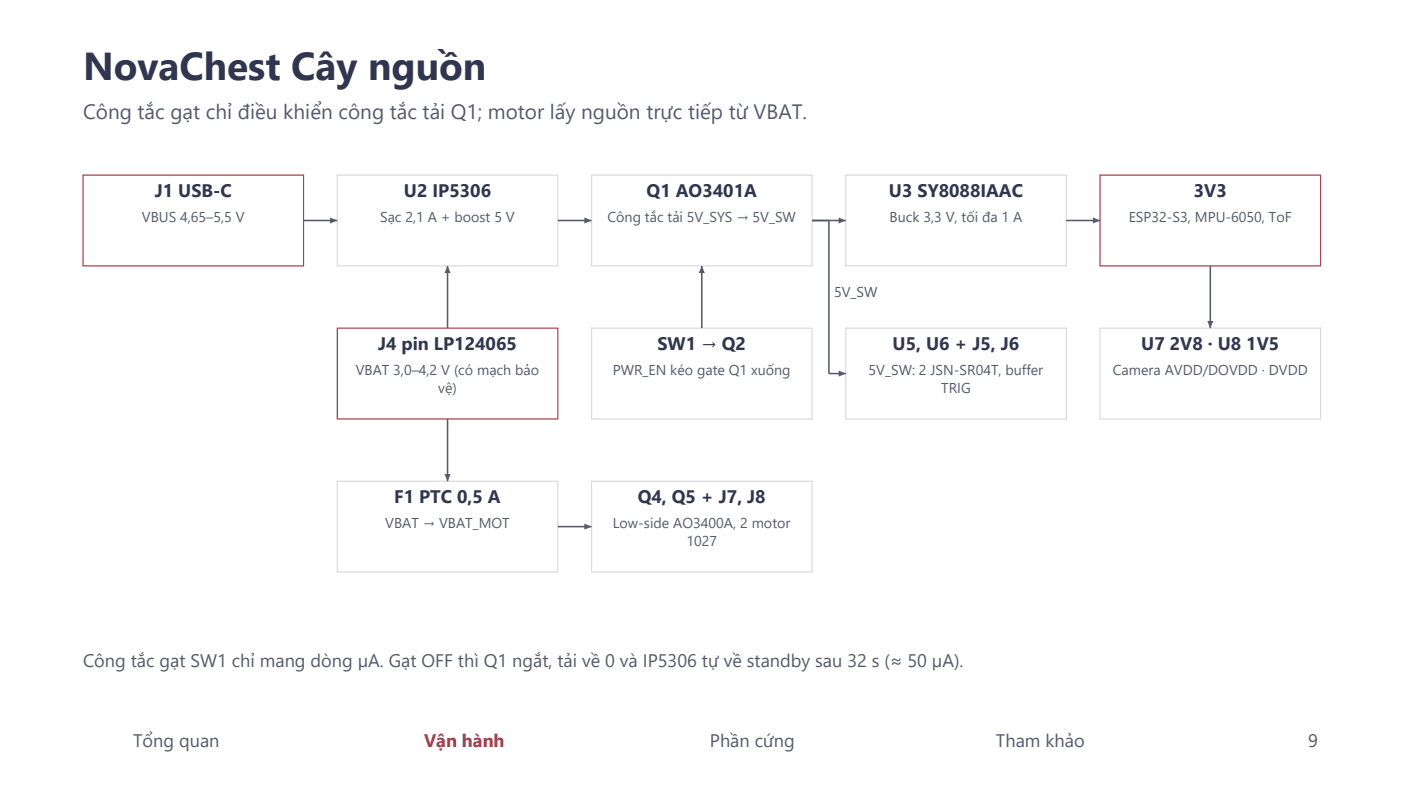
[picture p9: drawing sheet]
<svg xmlns="http://www.w3.org/2000/svg" width="381mm" height="214mm" viewBox="0 0 381 214" stroke-linecap="round" stroke-linejoin="round" font-family="sans-serif">
<defs><g id="words">
<text font-size="10.6" fill="#303650" x="22.6" y="21.9">NovaChest Cây nguồn</text>
<text font-size="5.6" fill="#555b6b" x="22.6" y="32.5">Công tắc gạt chỉ điều khiển công tắc tải Q1; motor lấy nguồn trực tiếp từ VBAT.</text>
<g font-size="4.9" fill="#303650">
<text x="42.1" y="53.6">J1 USB-C</text>
<text x="109.8" y="53.6">U2 IP5306</text>
<text x="175.9" y="53.6">Q1 AO3401A</text>
<text x="241.7" y="53.6">U3 SY8088IAAC</text>
<text x="324.7" y="53.6">3V3</text>
<text x="102.8" y="95.2">J4 pin LP124065</text>
<text x="178.8" y="95.2">SW1 → Q2</text>
<text x="242.7" y="95.2">U5, U6 + J5, J6</text>
<text x="310.4" y="95.2">U7 2V8 · U8 1V5</text>
<text x="107.2" y="136.9">F1 PTC 0,5 A</text>
<text x="173.4" y="136.9">Q4, Q5 + J7, J8</text>
</g>
<g font-size="4.9" fill="#555b6b">
<text x="22.6" y="181.3">Công tắc gạt SW1 chỉ mang dòng µA. Gạt OFF thì Q1 ngắt, tải về 0 và IP5306 tự về standby sau 32 s (≈ 50 µA).</text>
<text x="36.2" y="203.2">Tổng quan</text>
<text x="193.1" y="203.2">Phần cứng</text>
<text x="270.8" y="203.2">Tham khảo</text>
<text x="355.8" y="203.2">9</text>
</g>
<text font-size="4.9" fill="#a33340" x="115.3" y="203.2">Vận hành</text>
<g font-size="3.9" fill="#555b6b">
<text x="38.6" y="60.4">VBUS 4,65–5,5 V</text>
<text x="103.4" y="60.4">Sạc 2,1 A + boost 5 V</text>
<text x="165.2" y="60.4">Công tắc tải 5V_SYS → 5V_SW</text>
<text x="241.9" y="60.4">Buck 3,3 V, tối đa 1 A</text>
<text x="307" y="60.4">ESP32-S3, MPU-6050, ToF</text>
<text x="226.8" y="80.8">5V_SW</text>
<text x="96.7" y="102">VBAT 3,0–4,2 V (có mạch bảo</text>
<text x="166.6" y="102">PWR_EN kéo gate Q1 xuống</text>
<text x="236.2" y="102">5V_SW: 2 JSN-SR04T, buffer</text>
<text x="302.6" y="102">Camera AVDD/DOVDD · DVDD</text>
<text x="119.2" y="106.8">vệ)</text>
<text x="256" y="106.8">TRIG</text>
<text x="104.8" y="143.6">VBAT → VBAT_MOT</text>
<text x="166.7" y="143.6">Low-side AO3400A, 2 motor</text>
<text x="186.7" y="148.5">1027</text>
</g>
</g></defs>
<g fill="#fff" stroke="#a33340" stroke-width=".32">
<path d="M22.6 47.6h59.9v24.7h-59.9z" fill-rule="evenodd"/>
<path d="M299.2 47.6h59.9v24.7h-59.9z" fill-rule="evenodd"/>
<path d="M91.7 89.3h60v24.6h-60z" fill-rule="evenodd"/>
</g>
<g fill="#fff" stroke="#d9d9de" stroke-width=".32">
<path d="M91.7 47.6h60v24.7h-60z" fill-rule="evenodd"/>
<path d="M160.9 47.6h59.9v24.7h-59.9z" fill-rule="evenodd"/>
<path d="M230 47.6h60v24.7h-60z" fill-rule="evenodd"/>
<path d="M160.9 89.3h59.9v24.6h-59.9z" fill-rule="evenodd"/>
<path d="M230 89.3h60v24.6h-60z" fill-rule="evenodd"/>
<path d="M299.2 89.3h59.9v24.6h-59.9z" fill-rule="evenodd"/>
<path d="M91.7 130.9h60v24.7h-60z" fill-rule="evenodd"/>
<path d="M160.9 130.9h59.9v24.7h-59.9z" fill-rule="evenodd"/>
</g>
<path d="M82.5 60h9.2" fill="none" stroke="#555b6b" stroke-width=".42"/>
<path d="M89.8 59.1l1.9 .9-1.9 .8z" fill="#555b6b"/>
<path d="M151.7 60h9.2" fill="none" stroke="#555b6b" stroke-width=".42"/>
<path d="M158.9 59.1l2 .9-2 .8z" fill="#555b6b"/>
<path d="M220.8 60h9.2" fill="none" stroke="#555b6b" stroke-width=".42"/>
<path d="M228.1 59.1l1.9 .9-1.9 .8z" fill="#555b6b"/>
<path d="M290 60h9.2" fill="none" stroke="#555b6b" stroke-width=".42"/>
<path d="M297.2 59.1l2 .9-2 .8z" fill="#555b6b"/>
<path d="M121.7 72.3v17" fill="none" stroke="#555b6b" stroke-width=".42"/>
<path d="M121.7 72.3l.8 2h-1.6z" fill="#555b6b"/>
<path d="M190.9 72.3v17" fill="none" stroke="#555b6b" stroke-width=".42"/>
<path d="M190.9 72.3l.8 2h-1.7z" fill="#555b6b"/>
<path d="M329.1 72.3v17" fill="none" stroke="#555b6b" stroke-width=".42"/>
<path d="M328.3 87.3h1.7l-.9 2z" fill="#555b6b"/>
<path d="M121.7 113.9v17" fill="none" stroke="#555b6b" stroke-width=".42"/>
<path d="M120.9 128.9h1.6l-.8 2z" fill="#555b6b"/>
<path d="M151.7 143.2h9.2" fill="none" stroke="#555b6b" stroke-width=".42"/>
<path d="M158.9 142.4l2 .8-2 .9z" fill="#555b6b"/>
<path d="M220.8 60h4.6v41.6h4.6" fill="none" stroke="#555b6b" stroke-width=".42"/>
<path d="M228.1 100.8l1.9 .8-1.9 .8z" fill="#555b6b"/>
<use href="#words"/>
</svg>
